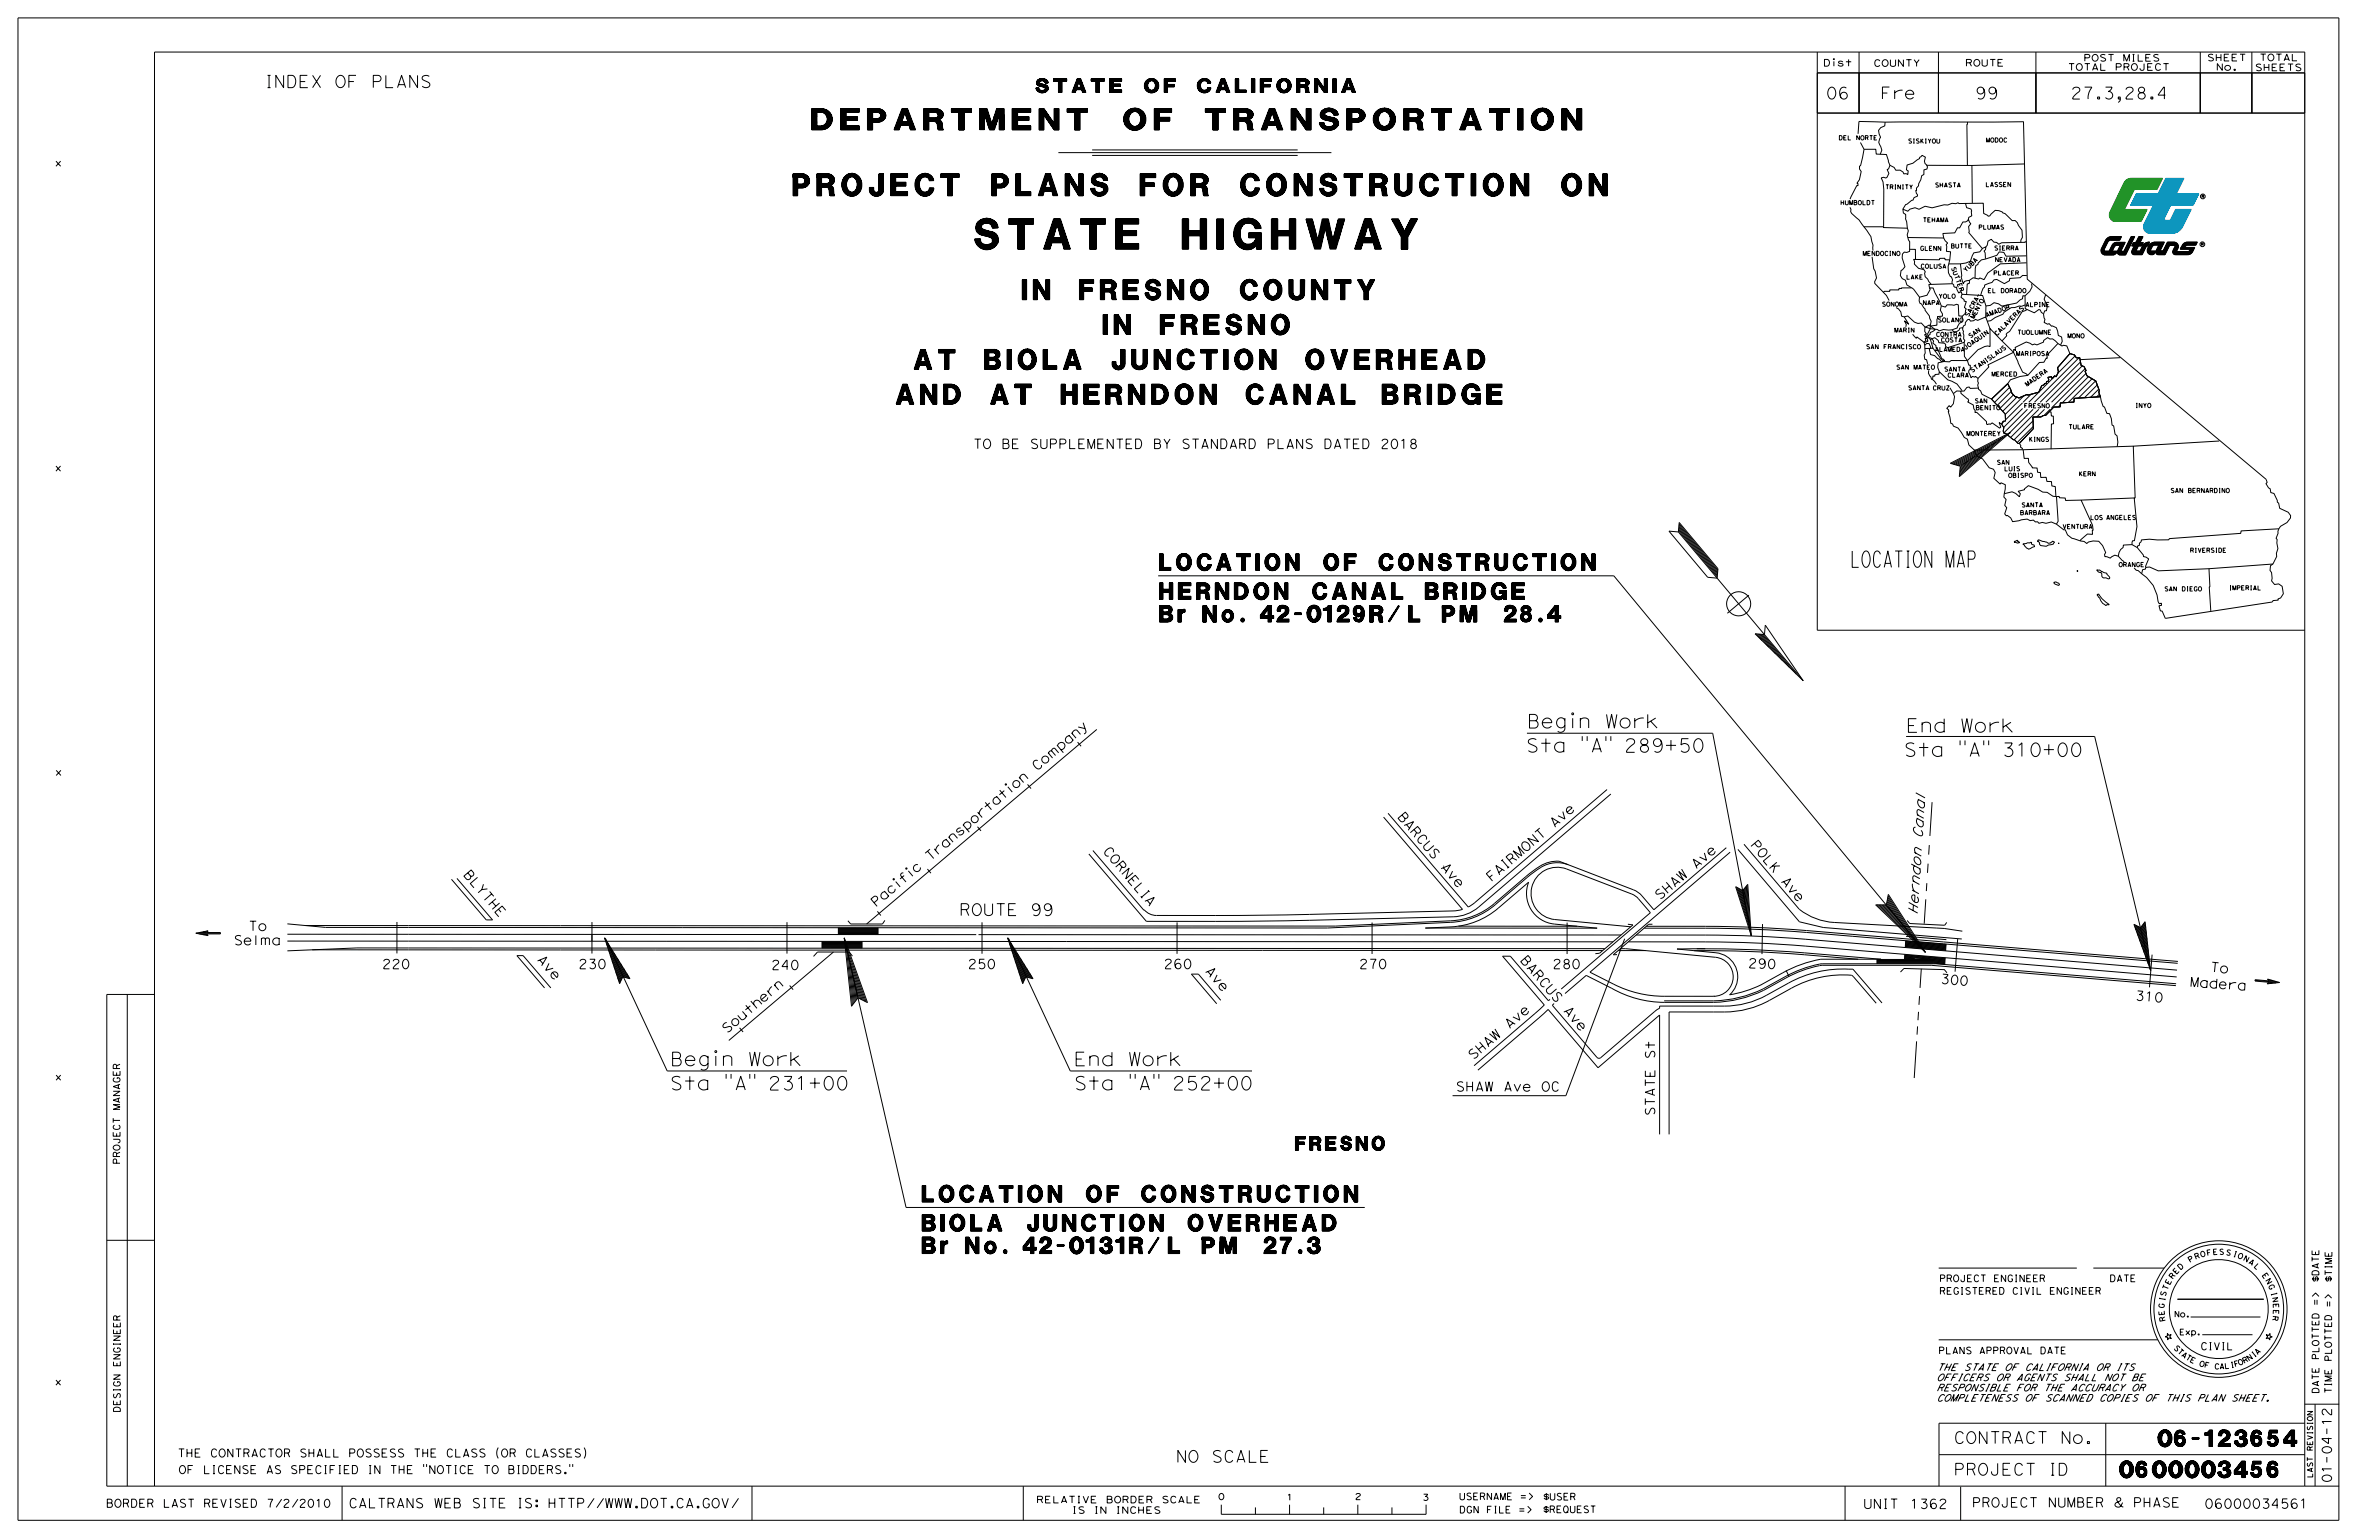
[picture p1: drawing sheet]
<svg xmlns="http://www.w3.org/2000/svg" width="432mm" height="279mm" viewBox="0 0 432 279" stroke-linecap="round" stroke-linejoin="round" font-family="sans-serif">
<defs><g id="words">
<text font-size="5.5" x="176.9" y="45.2">STATE HIGHWAY</text>
<text font-size="4" x="143.9" y="35.5">PROJECT PLANS FOR CONSTRUCTION ON</text>
<text font-size="3.8" x="147.3" y="23.6">DEPARTMENT OF TRANSPORTATION</text>
<g font-size="3.6">
<text x="185.5" y="54.4">IN FRESNO COUNTY</text>
<text x="200.2" y="60.7">IN FRESNO</text>
<text x="165.9" y="67">AT BIOLA JUNCTION OVERHEAD</text>
<text x="162.7" y="73.3">AND AT HERNDON CANAL BRIDGE</text>
</g>
<g font-size="3">
<text x="210.5" y="103.5">LOCATION OF CONSTRUCTION</text>
<text x="335.8" y="102.9">LOCATION MAP</text>
<text x="210.5" y="108.7">HERNDON CANAL BRIDGE</text>
<text x="210.5" y="112.8">Br No. 42-0129R/L PM 28.4</text>
<text x="167.4" y="218.1">LOCATION OF CONSTRUCTION</text>
<text x="167.4" y="223.3">BIOLA JUNCTION OVERHEAD</text>
<text x="167.4" y="227.4">Br No. 42-0131R/L PM 27.3</text>
<text x="391.7" y="262.4">06-123654</text>
<text x="384.7" y="268.1">0600003456</text>
</g>
<g font-size="2.5">
<text x="188" y="16.8">STATE OF CALIFORNIA</text>
<text x="276.9" y="136.5">Sta &quot;A&quot; 289+50</text>
<text x="277.2" y="132.1">Begin Work</text>
<text x="345.5" y="137.2">Sta &quot;A&quot; 310+00</text>
<text x="345.9" y="132.9">End Work</text>
<text x="121.5" y="197.8">Sta &quot;A&quot; 231+00</text>
<text x="121.6" y="193.4">Begin Work</text>
<text x="194.9" y="197.8">Sta &quot;A&quot; 252+00</text>
<text x="194.9" y="193.4">End Work</text>
<text x="235.1" y="208.7">FRESNO</text>
</g>
<g font-size="2.2">
<text x="48" y="15.9">INDEX OF PLANS</text>
<text x="331.4" y="18">06</text>
<text x="341.3" y="18">Fre</text>
<text x="358.4" y="18">99</text>
<text x="375.8" y="18">27.3,28.4</text>
<text x="174.1" y="166.1">ROUTE 99</text>
<text x="354.6" y="261.9">CONTRACT No.</text>
<text x="213.4" y="265.3">NO SCALE</text>
<text x="354.6" y="267.7">PROJECT ID</text>
</g>
<g font-size="1.9">
<text x="348.9" y="152.2" transform="rotate(-86 348.9 152.2)">C a n a l</text>
<text x="348" y="166" transform="rotate(-86 348 166)">H e r n d o n</text>
</g>
<text font-size="1.8" x="211.2" y="175.8">260</text>
<g font-size="1.7">
<text x="176.6" y="81.4">TO BE SUPPLEMENTED BY STANDARD PLANS DATED 2018</text>
<text x="188.2" y="140" transform="rotate(-40 188.2 140)">C o m p a n y</text>
<text x="180.6" y="146.3" transform="rotate(-40 180.6 146.3)">a t</text>
<text x="183.2" y="144.1" transform="rotate(-40 183.2 144.1)">i o n</text>
<text x="253.5" y="148.2" transform="rotate(49 253.5 148.2)">B A R C U S</text>
<text x="200.1" y="154.5" transform="rotate(50 200.1 154.5)">C O R N E L I A</text>
<text x="282.1" y="150.3" transform="rotate(-41 282.1 150.3)">A v e</text>
<text x="317.6" y="153.3" transform="rotate(50 317.6 153.3)">P O L K</text>
<text x="84" y="158.7" transform="rotate(49 84 158.7)">B L Y T H E</text>
<text x="168.8" y="156.3" transform="rotate(-40 168.8 156.3)">T r a n s p o r t</text>
<text x="261.4" y="157.4" transform="rotate(49 261.4 157.4)">A v e</text>
<text x="270.7" y="160" transform="rotate(-41 270.7 160)">F A I R MO N T</text>
<text x="307.8" y="157.8" transform="rotate(-41 307.8 157.8)">A v e</text>
<text x="323.1" y="159.9" transform="rotate(50 323.1 159.9)">A v e</text>
<text x="158.9" y="164.6" transform="rotate(-40 158.9 164.6)">P a c i f i c</text>
<text x="301.2" y="163.4" transform="rotate(-41 301.2 163.4)">S H A W</text>
<text x="42.4" y="171.4">Selma</text>
<text x="45" y="168.9">To</text>
<text x="69.3" y="175.8">220</text>
<text x="97.4" y="174.1" transform="rotate(49 97.4 174.1)">A v e</text>
<text x="104.9" y="175.8">230</text>
<text x="139.9" y="175.9">240</text>
<text x="175.6" y="175.8">250</text>
<text x="218.6" y="176.2" transform="rotate(50 218.6 176.2)">A v e</text>
<text x="246.6" y="175.8">270</text>
<text x="275.8" y="174.2" transform="rotate(49 275.8 174.2)">B A R C U S</text>
<text x="281.7" y="175.8">280</text>
<text x="317.2" y="175.6" transform="rotate(2 317.2 175.6)">2 9 0</text>
<text x="352.1" y="178.4" transform="rotate(5 352.1 178.4)">3 0 0</text>
<text x="397.4" y="179" transform="rotate(4 397.4 179)">Ma d e r a</text>
<text x="401" y="176.3" transform="rotate(6 401 176.3)">T o</text>
<text x="137.1" y="183.2" transform="rotate(-40 137.1 183.2)">h e r n</text>
<text x="283.6" y="183.4" transform="rotate(49 283.6 183.4)">A v e</text>
<text x="387.5" y="181.5" transform="rotate(5 387.5 181.5)">3 1 0</text>
<text x="131.9" y="187.6" transform="rotate(-40 131.9 187.6)">S o u t</text>
<text x="273.9" y="186.8" transform="rotate(-41 273.9 186.8)">A v e</text>
<text x="264.2" y="198">SHAW Ave OC</text>
<text x="267.4" y="192.4" transform="rotate(-41 267.4 192.4)">S H A W</text>
<text x="300.4" y="192.2" transform="rotate(-90 300.4 192.2)">St</text>
<text x="300.4" y="202.5" transform="rotate(-90 300.4 202.5)">STATE</text>
<text x="423.2" y="269.1" transform="rotate(-90 423.2 269.1)">01-04-12</text>
<text x="63.2" y="273.6">CALTRANS WEB SITE IS: HTTP//WWW.DOT.CA.GOV/</text>
<text x="338.2" y="273.7">UNIT</text>
<text x="346.6" y="273.7">1362</text>
<text x="357.9" y="273.4">PROJECT NUMBER &amp; PHASE</text>
<text x="400.1" y="273.7">06000034561</text>
</g>
<g font-size="1.5">
<text x="32.2" y="264.4">THE CONTRACTOR SHALL POSSESS THE CLASS (OR CLASSES)</text>
<text x="32.4" y="267.4">OF LICENSE AS SPECIFIED IN THE &quot;NOTICE TO BIDDERS.&quot;</text>
<text x="19.2" y="273.5">BORDER LAST REVISED 7/2/2010</text>
</g>
<g font-size="1.3">
<text x="10" y="30.2">x</text>
<text x="10" y="85.5">x</text>
<text x="10" y="140.7">x</text>
<text x="10" y="196">x</text>
<text x="399.4" y="244.9">CIVIL</text>
<text x="10" y="251.3">x</text>
</g>
<g font-size="1.2">
<text x="378.1" y="11.1">POST MILES</text>
<text x="400.6" y="11.1">SHEET</text>
<text x="410" y="11">TOTAL</text>
<text x="330.9" y="12">Dist</text>
<text x="340" y="12.1">COUNTY</text>
<text x="356.7" y="12">ROUTE</text>
<text x="375.3" y="12.8">TOTAL PROJECT</text>
<text x="402.2" y="12.8">No.</text>
<text x="409.3" y="12.8">SHEETS</text>
<text x="21.8" y="201.4" transform="rotate(-90 21.8 201.4)">MANAGER</text>
<text x="21.8" y="211.3" transform="rotate(-90 21.8 211.3)">PROJECT</text>
<text x="352" y="232.5">PROJECT ENGINEER</text>
<text x="382.9" y="232.5">DATE</text>
<text x="420.9" y="232.7" transform="rotate(-90 420.9 232.7)">$DATE</text>
<text x="423.3" y="232.7" transform="rotate(-90 423.3 232.7)">$TIME</text>
<text x="352" y="234.8">REGISTERED CIVIL ENGINEER</text>
<text x="420.9" y="236.9" transform="rotate(-90 420.9 236.9)">=&gt;</text>
<text x="423.2" y="237.2" transform="rotate(-90 423.2 237.2)">=&gt;</text>
<text x="351.8" y="245.6">PLANS APPROVAL DATE</text>
<text x="21.8" y="248" transform="rotate(-90 21.8 248)">ENGINEER</text>
<text x="351.5" y="250.5">OFFICERS OR AGENTS SHALL NOT BE</text>
<text x="351.5" y="248.7">THE STATE OF CALIFORNIA OR ITS</text>
<text x="420.9" y="246.7" transform="rotate(-90 420.9 246.7)">PLOTTED</text>
<text x="423.2" y="247" transform="rotate(-90 423.2 247)">PLOTTED</text>
<text x="21.8" y="256.3" transform="rotate(-90 21.8 256.3)">DESIGN</text>
<text x="351.5" y="254.2">COMPLETENESS OF SCANNED COPIES OF THIS PLAN SHEET.</text>
<text x="351.5" y="252.4">RESPONSIBLE FOR THE ACCURACY OR</text>
<text x="420.9" y="252.9" transform="rotate(-90 420.9 252.9)">DATE</text>
<text x="423.2" y="252.9" transform="rotate(-90 423.2 252.9)">TIME</text>
<text x="188.1" y="272.7">RELATIVE BORDER SCALE</text>
<text x="194.5" y="274.6">IS IN INCHES</text>
<text x="264.8" y="272.1">USERNAME =&gt;</text>
<text x="264.8" y="274.5">DGN FILE =&gt;</text>
<text x="279.9" y="274.5">$REQUEST</text>
<text x="280" y="272.2">$USER</text>
</g>
<g font-size="1.1">
<text x="394.6" y="239">No.</text>
<text x="395.5" y="242.2">Exp.</text>
<text x="221" y="272.1">0</text>
<text x="233.5" y="272.2">1</text>
<text x="245.9" y="272.1">2</text>
<text x="258.1" y="272.2">3</text>
</g>
<g font-size="1">
<text x="400.6" y="227.8" transform="rotate(-10 400.6 227.8)">F</text>
<text x="401.6" y="227.7" transform="rotate(-4 401.6 227.7)">E</text>
<text x="402.7" y="227.6" transform="rotate(1 402.7 227.6)">S</text>
<text x="403.9" y="227.6" transform="rotate(12 403.9 227.6)">S</text>
<text x="405.2" y="227.9" transform="rotate(17 405.2 227.9)">I</text>
<text x="393.8" y="233.2" transform="rotate(-63 393.8 233.2)">E</text>
<text x="394.3" y="232.1" transform="rotate(-53 394.3 232.1)">R</text>
<text x="395" y="231.3" transform="rotate(-47 395 231.3)">E</text>
<text x="395.7" y="230.5" transform="rotate(-42 395.7 230.5)">D</text>
<text x="397.5" y="229.1" transform="rotate(-31 397.5 229.1)">P</text>
<text x="398.5" y="228.5" transform="rotate(-20 398.5 228.5)">R</text>
<text x="399.5" y="228.1" transform="rotate(-15 399.5 228.1)">O</text>
<text x="406" y="228.2" transform="rotate(22 406 228.2)">O</text>
<text x="407.1" y="228.6" transform="rotate(28 407.1 228.6)">N</text>
<text x="408" y="229.1" transform="rotate(33 408 229.1)">A</text>
<text x="409" y="229.8" transform="rotate(44 409 229.8)">L</text>
<text x="410.5" y="231.4" transform="rotate(55 410.5 231.4)">E</text>
<text x="411.1" y="232.3" transform="rotate(60 411.1 232.3)">N</text>
<text x="411.7" y="233.2" transform="rotate(65 411.7 233.2)">G</text>
<text x="392.8" y="237.4" transform="rotate(-85 392.8 237.4)">G</text>
<text x="392.9" y="238.6" transform="rotate(-96 392.9 238.6)">E</text>
<text x="392.9" y="236.1" transform="rotate(-80 392.9 236.1)">I</text>
<text x="393" y="235.3" transform="rotate(-74 393 235.3)">S</text>
<text x="393.1" y="239.7" transform="rotate(-101 393.1 239.7)">R</text>
<text x="393.4" y="234.2" transform="rotate(-69 393.4 234.2)">T</text>
<text x="412.2" y="234.5" transform="rotate(76 412.2 234.5)">I</text>
<text x="412.4" y="235.4" transform="rotate(81 412.4 235.4)">N</text>
<text x="412.6" y="238.7" transform="rotate(98 412.6 238.7)">R</text>
<text x="412.6" y="236.5" transform="rotate(87 412.6 236.5)">E</text>
<text x="412.6" y="237.6" transform="rotate(92 412.6 237.6)">E</text>
<text x="394.5" y="244.6" transform="rotate(46 394.5 244.6)">S</text>
<text x="395.1" y="245.3" transform="rotate(41 395.1 245.3)">T</text>
<text x="395.8" y="245.9" transform="rotate(37 395.8 245.9)">A</text>
<text x="409.7" y="245.9" transform="rotate(-43 409.7 245.9)">A</text>
<text x="396.6" y="246.5" transform="rotate(32 396.6 246.5)">T</text>
<text x="397.4" y="247" transform="rotate(27 397.4 247)">E</text>
<text x="399.1" y="247.8" transform="rotate(18 399.1 247.8)">O</text>
<text x="400" y="248.1" transform="rotate(13 400 248.1)">F</text>
<text x="401.9" y="248.4" transform="rotate(4 401.9 248.4)">C</text>
<text x="402.8" y="248.4" transform="rotate(-1 402.8 248.4)">A</text>
<text x="403.8" y="248.3" transform="rotate(-6 403.8 248.3)">L</text>
<text x="404.9" y="248.2" transform="rotate(-10 404.9 248.2)">I</text>
<text x="405.6" y="248" transform="rotate(-15 405.6 248)">F</text>
<text x="406.4" y="247.8" transform="rotate(-24 406.4 247.8)">O</text>
<text x="407.3" y="247.4" transform="rotate(-29 407.3 247.4)">R</text>
<text x="408.2" y="247" transform="rotate(-34 408.2 247)">N</text>
<text x="409.1" y="246.3" transform="rotate(-38 409.1 246.3)">I</text>
<text x="419.8" y="263.3" transform="rotate(-90 419.8 263.3)">REVISION</text>
<text x="419.8" y="268.2" transform="rotate(-90 419.8 268.2)">LAST</text>
</g>
<g font-size=".8">
<text x="333.7" y="25.4">DEL NORTE</text>
<text x="346.3" y="26">SISKIYOU</text>
<text x="360.4" y="25.8">MODOC</text>
<text x="342.2" y="34.3">TRINITY</text>
<text x="351.2" y="34">SHASTA</text>
<text x="360.4" y="33.9">LASSEN</text>
<text x="334" y="37.2">HUMBOLDT</text>
<text x="349" y="40.3">TEHAMA</text>
<text x="359.1" y="41.6">PLUMAS</text>
<text x="338.1" y="46.4">MENDOCINO</text>
<text x="348.5" y="45.5">GLENN</text>
<text x="354.1" y="45">BUTTE</text>
<text x="361.9" y="45.4">SIERRA</text>
<text x="362.1" y="47.5">NEVADA</text>
<text x="346" y="50.7">LAKE</text>
<text x="348.6" y="48.7">COLUSA</text>
<text x="354.1" y="48.6" transform="rotate(70 354.1 48.6)">S U T T E R</text>
<text x="356.8" y="49.4" transform="rotate(-45 356.8 49.4)">Y U B A</text>
<text x="360.7" y="53.1">EL DORADO</text>
<text x="361.8" y="49.9">PLACER</text>
<text x="341.6" y="55.6">SONOMA</text>
<text x="349" y="55.3">NAPA</text>
<text x="351.7" y="58.4">SOLANO</text>
<text x="351.8" y="54.1">YOLO</text>
<text x="357.3" y="57.6" transform="rotate(-61 357.3 57.6)">S A C R A -</text>
<text x="358.3" y="57.9" transform="rotate(-61 358.3 57.9)">ME N T O</text>
<text x="360.5" y="57.6" transform="rotate(-20 360.5 57.6)">A MA D O R</text>
<text x="367.6" y="55.6">ALPINE</text>
<text x="338.7" y="63.3">SAN FRANCISCO</text>
<text x="343.8" y="60.3">MARIN</text>
<text x="351.1" y="63.8">ALAMEDA</text>
<text x="351.4" y="61.1">CONTRA</text>
<text x="352.3" y="62.1">COSTA</text>
<text x="356.7" y="63.5" transform="rotate(-35 356.7 63.5)">J O A Q U I N</text>
<text x="357.6" y="61.4" transform="rotate(-35 357.6 61.4)">S A N</text>
<text x="362.4" y="61" transform="rotate(-45 362.4 61)">C A L A V E R A S</text>
<text x="365.9" y="64.5">MARIPOSA</text>
<text x="366.1" y="60.7">TUOLUMNE</text>
<text x="375.2" y="61.3">MONO</text>
<text x="344.2" y="67">SAN MATEO</text>
<text x="346.3" y="70.8">SANTA CRUZ</text>
<text x="352.9" y="67.4">SANTA</text>
<text x="353.5" y="68.5">CLARA</text>
<text x="357.9" y="67.6" transform="rotate(-35 357.9 67.6)">S T A N I S L A U S</text>
<text x="361.5" y="68.3">MERCED</text>
<text x="367.9" y="70.2" transform="rotate(-35 367.9 70.2)">MA D E R A</text>
<text x="358.4" y="73.1">SAN</text>
<text x="358.6" y="74.4">BENITO</text>
<text x="367.4" y="74">FRESNO</text>
<text x="375.4" y="77.8">TULARE</text>
<text x="387.5" y="74">INYO</text>
<text x="356.9" y="79.1">MONTEREY</text>
<text x="368.2" y="80.1">KINGS</text>
<text x="362.4" y="84.3">SAN</text>
<text x="363.8" y="85.4">LUIS</text>
<text x="364.5" y="86.6">OBISPO</text>
<text x="377.3" y="86.4">KERN</text>
<text x="393.9" y="89.4">SAN BERNARDINO</text>
<text x="366.6" y="93.4">BARBARA</text>
<text x="366.9" y="92">SANTA</text>
<text x="374.3" y="95.9">VENTURA</text>
<text x="379.4" y="94.3">LOS ANGELES</text>
<text x="397.5" y="100.2">RIVERSIDE</text>
<text x="384.5" y="102.8">ORANGE</text>
<text x="392.8" y="107.2">SAN DIEGO</text>
<text x="404.6" y="107.1">IMPERIAL</text>
</g>
<g font-size=".5">
<text x="399.6" y="35.9">R</text>
<text x="399.5" y="44.6">R</text>
</g>
</g></defs>
<g fill="none" stroke="#000" stroke-width=".18">
<path d="M3.3 3.2h421.2v272.6h-421.2zM329.8 13.2h88.5M329.8 9.4v104.9h88.5M332.9 11.1v.9M337.4 9.4v11.1M351.8 9.4v11.1M369.5 9.4v11.1M399.4 9.4v11.1M408.7 9.4v11.1M192.1 27.7h49.6M198.2 27.2h37.3M198.2 28.2h37.3"/>
<path d="M329.8 20.5h88.5M335.8 37.6l.3 1.1a7.2 7.2 0 0 1 2.2 2.4l1.3 1.8 .4 1.6v1M337.2 24.3l.2-2.3 4.8 .2 25.1-.1 .7 28.6 43.3 36.3 .2 .5-.2 .2 .4 .8 .3 .2 .2 .7 .5 .1 .6 1.3v.3l.3 .2 .2 .9 1.5 .7 .5 .6-.1 .5-.6 .8-1.2 .7-.3 .4-.5 1.8 .2 .2v.6l.2 1-.3 .9v.6l-.7 1.3-.4 .3-.1 .9 .3 .4 .1 1-.1 .5 .5 .6 .8-.1 .6 .5 .2 1.3-.5 .8-.4 .2v.2l-.9 .1-.2 .2-19.4 3M337.7 25.9l.6 1.2-.6 2.9-.2 .2v.5l.3 .4-.3 1.5-.5 .7h.2v.4h-.2l-1.2 2.4M338.3 27.1h2.2v.9h1.9l.6 2-.2 .6-.3 .2 .3 .7-.3 .7-.2 .1-.4-.1-.4 .1 .3 .7 .1 1.4v6.7M342.2 22.2l-.1 .6-.7 .4-.4 .5 .3 1.2a1.2 1.2 0 0 0 .1 1.7l.2 .6-.3 .8M343 30l.8 .4 .3 .5h.8l.5 .3 .2 .3h.4l.3 .2v-.7l-.3-.2 .1-.9 1.1-.3 1.2-.8v-.3l.5-.3 .6 .3-.2 .7 .1 .5 .4 .6v.4l-.6 .1v.9l-.4 .2-.6 1.8-.4 .4 .1 .4-.2 .1 .3 1-.6 .3-.2 .4h-.2l-1.1 .8-.5 .8M349.7 30h8.2l.1 6.8M356.7 36.9h-1.1l-.2-.1-.4 .2-.7-.1-.8 .3h-.6l-2.2 .5-1.3-.3-1.1 .6-.7-.3-.9 .2-.4 .4-.9-.3 .1 .6 .4 .3v.8l.2 .5 .1 1.2M357.1 22.1l-.1 .5 .1 7.4M357.3 39.8v-.4l.6-.2v-.9l-.2-.4-.7-.2-.3-.8h3.3v1.8l.9 .5h.3l.9-1h.7l1.1 .6 1.3 1.2h.6l.4 .4 .8 1.4 .1 1.3-.3 .4v.5M367.4 29.7l-9.5 .3"/>
<path d="M338.3 41.1h3.6v.2l4.3 .1 .2 .5-.2 .7 .2 .9 .2 .4v1.7l-.5 .2-.5-.1-.3 .4v.7l.5 1.6-.5 .6-.2 .1-.2 .9 .4 .6 .5 .2 .3 .9 .8 .5M339.8 46.6l.3 2.2 .2 .4 .3 1.2-.3 .7v.3l2.1 2.2 .5 .9M341.8 53l.2-.1h1v-.3h1.6l.1-.3h.4v-.1h1.9l1.4 1.7-.1 .7 .2 .4 .3 .1 1.4 2.2 .3 1-.1 1.3-1-.3-.7-.7-.6 .1-.6-.2-1.2-1.2-.7 .2M344.1 55.8a1.63 1.63 0 0 1 1.1 1.6l.4 .1 .8 1.3-.7-.6 .3 .7-.1 .4M346.3 43.1l6.5 .1 .2 .5 .5 .4-.3 .3 .1 .3v.9l.7 .1-.1 1.4M346.6 45.2h1.1v1.9h-.4l.2 .3v.5l.7 .8 1 .2 .3 .4-.2 .3 .1 .6 .5 .4 .6 1M347.7 47.1h4.3l.1-.2h.9v.2h.9l-.3 1.3 .1 1.1 .3 .7h.2l.2 .6-.1 .7M348.4 53.9l1.4-.3 .5-1.1-.1-.3 .7 .1 1.5 3.2-.2 .8 .4 .7v.4h-.9l-.1 1.6-1.3 .2M350.2 52.2l-.1-.6 4.3-.1 .2 .2v.3l.3 .2 .2-.1 .4 1.1 .5-.3 .1 .5M352.4 55.5l.7 .2 .3-.4 1.2 .1 .5-.2 .3 .1 .1 2 .7 .1-.1 .9-.5 .3-.3 .9-1 .3M352.8 43.2l-.2-.8 2.2-.2 .5-.9h.4l.6-1h.5l.3-.2 .2-.3 .4 .8-.4 .5 .1 .9-.1 .2 2.5 2.9M355.8 47.9h-2.1"/>
<path d="M356.3 59.4l.1-.3 .3-.1v-.5l.4-.5 .3-.1 .2 .4 .6-.1 .4-.3 .4 .2 1.4-.6 .8 2.2M360.4 46.9l-.1-1-.2-.4 .3-.2 .1-.5-.6 .3-.6 .6-1 .2-.7 1.5-.8 .3-1 .2 .3 2.2-.2 .1 .4 1.3 .3-.4 .9-.2M360.5 55.5l-.6-1.9-3.8-.2-.2 .5 .6 .5v.2l.4 .1-.4 1.1 .4 .3-.2 .8-.5 .5M367.5 53.7h-.3l-.1 .5-.4 .2-.7 .6-2.7 .5-.6-.4-.8-.2-.7 .5-.7 .1-.1 2M367.6 55.3l-.7 .3-.4-.1-.8 .3h-.6l-1.3 .8-.3 .4-1.4 .6-.8 .6-.6 .1M367.8 46.4l-3.7 .1-.4-.7-.8-.1-.5 .6-2.8 .8-.5 .6-.1 .3-.4 .2-.1 .5v1.8M367.8 43.9l-.2 .1h-4.3l-.5 .3-.4-.3-.5-.1-.5-.5-.6 .4-.1 .7-.2 .3M367.8 47.7l-4.7 .2-2.3 1.6-.7 1.2-.7-.3-.3 .2-1-.2-.6 .5v.5l-.4 .1-.2 1.9M367.9 50h-.8l-.5 .4-1.8 .1-.1 .4-.9 .6-1.4-.8-.5 .1-.3 .4-1.4 .5-.7 1.9M368.7 51.4l.1 .7-.4 .8-.8 .8v2.3l.3 .1M370.9 56.9l-.4-.2-.2-.5h-.2l-.9 .6-1.3-.7-.9 .4-2.2 3.6-.7 .5 .1 .3-.8 1M371.3 53.5l-.3 .8 .6 1.2-.2 .9h-.3l-.2 .6 .3 .9-.2 .6 .7 .3 .2-.1 .5 .5 .1-.1 .7 .4 .4 1.4 .6 .2 .1 .8-.3 .7"/>
<path d="M381.3 45.4h.7M381.3 45.5h.7M381.3 45.4h.6M381.3 45.5h.8M381.3 45.3h.6M381.3 45.6h4.9M381.3 45.6h4.8M381.4 45.7h4.7M381.4 45.2h.5M381.4 45.7h2.8M381.4 45.2h.6M381.4 45.1h.6"/>
<path d="M381.4 45.1a.81 .81 0 0 0 .7 1.2l1.7-.1 .4-.4M381.4 45.8h2.8M381.4 45h.6M381.4 45.9h2.8M381.5 45h.6M381.5 45.9h2.6M381.5 44.9h.6M381.5 46h2.6M381.5 44.8h.6M381.6 44.8h.6M381.6 46h2.4M381.6 44.7h.6"/>
<path d="M381.6 46.1h2.4M381.6 44.6h.6M381.7 44.6h.6M381.7 46.1h2.2M381.7 44.5h.6M381.7 44.4h.6M381.8 44.4h.6M381.8 46.2h2M381.8 44.3h.6M381.8 44.2h.6M381.9 44.2h.5M381.9 44.2h.6"/>
<path d="M381.9 46.2h1.8M381.9 44.1h.6M382 44h.5M382 44h.6M382 43.9h.6M382.1 43.8h.6M382.1 43.7h.7M382.2 43.6h.8M382.2 43.6h2.6M382.2 43.5h2.6M382.3 43.4h2.5M382.3 43.4h2.6"/>
<path d="M382.4 43.3h2.5M382.5 43.2h2.4M382.5 43.2h2.5M382.6 43.9l.5-.3h1.6l.4-.7h-1.8a1.32 1.32 0 0 0-1.1 .7l-.8 1.5M382.6 43.9l-.7 1.5 .3 .2h.5l.2-.2M382.6 43.1h2.4M382.7 43.1h2.3M382.8 45.5h.7M382.8 43h2.2M382.9 45.4h.6M382.9 45.3h.6M383 43h2.1"/>
<path d="M383 45.2h.6M383 45.1h.6M383.1 45h.5M383.1 45h.6M383.1 44.9h.6M383.2 44.8h.5M383.2 44.8h.6M383.2 44.7h.6M383.3 44.6h.6M383.3 44.6h.7M383.3 44.5h.8M383.3 44.5l-.4 .9"/>
<path d="M383.3 44.5h2.2M383.4 44.4h2.1M383.4 44.3h2.2M383.5 44.3h2.1M383.5 45.4l.1 .2 1.5-.1M383.5 44.2h2.1M383.6 44.2h2M383.6 44.2h2.1M383.7 44.1h2M383.8 44.8l-.3 .6M383.8 44.1h1.9M383.9 44h1.8"/>
<path d="M384.2 44.5l-.4 .3M384.3 45.7h1.8M384.3 45.8h1.8M384.3 45.8h1.7M384.3 45.6l-.1 .2M384.3 45.9h1.7M384.4 45.5h.6M384.4 46h1.6M384.4 45.4h.6M384.4 46h1.5M384.4 45.3h.7M384.4 46.1h1.5"/>
<path d="M384.5 45.3h.6M384.5 46.1h1.4M384.5 45.2h.6M384.5 45.1h.7M384.5 46.2h1.4M384.6 45h.6M384.6 44.9h.7M384.6 46.2h1.2M384.7 44.8h.6M384.7 44.7h.7M384.8 44.6h.6M384.8 44.5h.7"/>
<path d="M384.8 44.5l-.5 1 .1 .5 .2 .2 1.2 .1 1.7-3.4h-.7l-1.4 2.7M385 45.4l.2 .2M385.5 45.5h.7M385.6 45.4h.6M385.6 45.3h.7M385.7 45.2h.6M385.7 45.1h.7M385.8 45h.6M385.8 44l-1.5-.1a1.01 1.01 0 0 0-1 .6M385.8 43.9l-.8 1.5M385.8 44.9h.7M385.9 44.8h.6"/>
<path d="M385.9 44.7h.7M386 44.6h.6M386 44.5h.7M386.1 44.4h.6M386.1 44.3h.7M386.1 44.2h.7M386.2 44.2h.6M386.2 44.2h.7M386.2 44.1h.7M386.3 44h.6M386.3 44h.7M386.3 43.9h.1"/>
<path d="M386.3 43.9h.7M386.4 43.8h.6M386.4 43.8h.7M386.4 43.7h.7M386.5 43.6h.6M386.5 43.6h.7M386.5 43.5h.7M386.6 43.4h.6M386.6 43.4h.7M386.6 43.3h.7M386.7 43.2h.6M386.7 43.1h.7"/>
<path d="M386.8 43h.6M386.9 45.7h2.2M386.9 45.6h2.2M386.9 45.8h2.1M386.9 45.5h2.3M386.9 44.6h1.9M386.9 45.9h2.1M386.9 45.5h.9M386.9 44.5h1.9M387 45.4h.8M387 44.5h1.8M387 46h1.9"/>
<path d="M387 44.4h1.8M387 45.3h.8M387 44.4h1.9M387 44.3h1.9M387.1 46.1h1.8M387.1 45.2h.7M387.1 44.3h1.8M387.1 45.2h.8M387.1 44.2h1.8M387.1 45.1h.8M387.1 44.2h1.9M387.1 44.1h1.9"/>
<path d="M387.2 45h.7M387.2 44.1h1.8M387.2 45h.8M387.2 44h1.8M387.2 46.2h1.6M387.2 44.9h.8M387.2 44h1.8l-.3 .6h-1.8zM387.3 44.8h.7M387.3 44.8h.8M387.3 44.7h.8M387.3 44.6l-.4 .9a.54 .54 0 0 0 .4 .7h1.5l.7-1.3M387.7 44h.1"/>
<path d="M387.7 44l.5-1.1h.8l-.6 1.1M387.7 43.9h.8M387.7 43.8h.8M387.8 43.8h.7M387.8 45.3l.1 .2M387.8 43.7h.8M387.8 43.6h.8M387.9 43.6h.7M387.9 43.6h.8M387.9 43.5h.8M388 43.4h.7M388 43.4h.8"/>
<path d="M388 43.3h.8M388.1 43.2h.7M388.1 43.2h.8M388.1 43.1h.8M388.1 44.6l-.3 .7M388.2 43h.7M388.2 43h.8M388.5 45.5h.7M388.5 45.4h.7M388.5 45.3h.8M388.6 45.2h.7M388.6 45.1h.8"/>
<path d="M388.7 45h.7M388.7 44.9h.8M388.8 44.8h.7M388.8 44.7h.8M388.8 44.7h.9M388.8 44.7l-.4 .8M388.9 44.6h1M388.9 44.5h1M389 44.5h.9M389 44.4h.9M389 44.4h1M389.1 44.3h.9"/>
<path d="M389.2 44.2h.8M389.2 44.2h.9M389.3 44.1h.8M389.4 44.1h.7M389.5 44h.6M389.6 44h.6M389.7 45.5h.7M389.7 45.4h.6M389.7 45.5h3.6M389.7 45.3h.7M389.7 45.6h3.6M389.7 45.2h.7"/>
<path d="M389.7 45.7h1.5M389.8 45.2h.6M389.8 45.7h1.4M389.8 45.1h.7M389.8 45.8h1.4M389.8 45.1a.78 .78 0 0 0 .3 1 .78 .78 0 0 0 1-.2M389.8 45h.7M389.8 43.9h.4M389.8 45.9h1.3M389.9 44.6l-.4 .3M389.9 44.9h.7M389.9 45.9h1.2"/>
<path d="M389.9 44.8h.7M389.9 46h1.2M390 44.7h.7M390 46h1M390 44.6l-.2 .5M390 44.6h.7M390 44.6h.8M390 46.1h1M390.1 44.5h.8M390.1 44.5h.9M390.1 46.1h.8M390.1 44.4h2.5"/>
<path d="M390.2 44.4h2.4M390.2 43.9a1.34 1.34 0 0 0-1.3 .8l.9-.1M390.2 43.9l-.3 .7M390.2 44.3h2.4M390.2 46.2h.6M390.3 44.3h2.4M390.3 44.2h2.4M390.4 45.4l.1 .1M390.4 44.2h2.3M390.4 44.1h2.3M390.5 44.1h2.3M390.6 44h2.2"/>
<path d="M390.6 44.8l-.3 .6M390.7 44h2.1M390.9 43.9h2l-.7 1.4h-.8M391.2 43.9a1.3 1.3 0 0 0-1.2 .7M391.3 45.7h1.9M391.3 45.8h1.9M391.3 45.9h1.8M391.3 45.5l-.2 .4M391.3 45.5h.9M391.3 46h1.8M391.4 45.4h.8M391.4 46h1.7"/>
<path d="M391.4 46.1h1.6M391.4 45.3h.8M391.5 45.2h.7M391.5 46.1h1.5M391.5 45.1h.8M391.5 46.2h1.5M391.6 45h.7M391.6 44.9h.8M391.7 44.8h.7M391.7 44.7h.8M391.7 44.6h.8M391.8 44.6h.7"/>
<path d="M391.8 44.5h.8M392.2 45.3l.1 .2M392.6 45.5h.7M392.6 45.4h.8M392.7 45.4h.7M392.7 45.3h.7M392.7 45.2h.8M392.8 45.2h.7M392.8 45.1h.7M392.8 45h.7M392.9 45h.7M392.9 44.9h.7"/>
<path d="M392.9 44.8h.7M393 44.8h.7M393 44.7h.7M393 44.6h.7M393.1 44.6h.7M393.1 44.5h2.3M393.1 44.4h2.2M393.2 44.4h2.1M393.2 44.3h2.1M393.2 44.2h2M393.3 44.2h1.9M393.3 44.1h1.8"/>
<path d="M393.3 44h1.7M393.4 44h1.5M393.4 43.9h1.4M393.4 43.9l-.8 1.6M393.8 44.5l-.8 1.7h-1.2a.5 .5 0 0 1-.5-.7l.5-1h-.9l-.3 .3M394.3 45.7h3.7M394.3 45.6h3.7M394.3 45.7h3.6M394.3 45.8h3.6M394.4 45.6h.7M394.4 45.8h3.5M394.4 45.5h.7"/>
<path d="M394.4 45.9h3.4M394.4 45.5a.53 .53 0 0 0 .5 .7h2.1a1.07 1.07 0 0 0 1-.6M394.4 45.4h.7M394.4 46h3.3M394.4 45.4h.8M394.5 45.3h.7M394.5 46h3.2M394.5 45.2h.7M394.5 46.1h3.1M394.5 45.2h.8M394.6 45.1h.7M394.6 46.1h2.9"/>
<path d="M394.6 43.9a.8 .8 0 0 1 .7 1.2M394.6 45h.7M394.6 45h.8M394.6 44.5l.2 .2M394.7 44.9h.7M394.7 46.2h2.7M394.7 44.8h.7M394.7 44.6h.7M394.8 44.7h.6M394.8 44.7l-.4 .8M394.8 44.6h.6M395.1 45.5l.1 .1"/>
<path d="M395.3 45.1l-.2 .4M395.7 45.2h2.5M395.8 45.1h2.4M395.8 45.1h2.5M395.8 45h2.5M395.8 45h.1M395.9 44.9h2.4M395.9 44.9h2.5l-.4 .7M395.9 44.8h.7M396 44.7h.6M396 44.7h.7M396 44.6h.7"/>
<path d="M396 44.6h.8M396.1 44.5h.7M396.1 44.4h2.5M396.2 44.3h2.4M396.2 44.3h2.5M396.3 44.2h2.4M396.4 44.1h2.3M396.5 44.1h2.3M396.5 44h2.3M396.7 44h2.1M396.8 43.9h2l-.2 .6h-2.5l-.4 .7h2.5M397 43.9a1.07 1.07 0 0 0-.9 .6"/>
<path d="M397.1 44.5h-.3l-.2 .4M397.3 45.6h.7M397.3 45.5h.8M397.4 45.5l-.2 .1M397.4 45.5h.7M397.4 45.4h.7M397.5 45.3h.6M397.5 45.3h.7M397.5 45.2l-.1 .3M347.2 60.6l.6 .7 .1-.2 1.3 1 .4-.3-.2-.4h.3l-.4-.7 .4-.1-.4-.5 .1-.7 .8-.4 1.1 .8-1 .5v.4l-.4 .2 .2 .4 .5 .1 .4 .5-.2 .4 .6 .4v.3l.4 .5 .6 1.6 .5 .3-.5 .2-.4-.4-.3-.1-.6-.6-.7-.2-.2-.9 .3-.3-.4-.8h-.4l-.4 .4 .1 1.4-.1 .3 .1 .8 .3 .1 .2 .7M349.2 62.1v.1M349.2 62.2l.7-.3-.2-.9 .7 .6 .5 1.6h-1.5"/>
<path d="M349.2 62.2l.1 .5M349.7 61l.7-1.4 1.2 .2 .4 .2 .7-.2h1.6l.3 .4h.5l.5-.3 .1-.4 .6-.1-.1 .5 .2 .2-.1 .3 .2 .4-.1 .7 .2 .2-.1 .4M350.1 67.2l-.1 .5 .6 1.1 .5 .4 .4 .5M350.4 61.6l.8-.3 .6 .5 .1 .4 1.1 .1 .2 .2-.1 .3 .4 .3 3-1v2.6l.6 .7 1.9-2a2.64 2.64 0 0 1 2.2-.5v-3.3l4.3 4.3v-.5l.3 .2v-.6l2-1 1.1 .6 .4-.2 .4 .2 1.2-.5v-.3l.8-.6 .4 .3h.5l.9 .8M350.8 68.9v-.7h.4v-.3h.7l.1-.5 1.5 1.5 1.7 .8 .9 1.2M350.9 63.2l1.3 1.8 .6 .6-1 .2-.1 .9 .3 .7M352.8 65.6l1 .1 .3-.3h3l.2 .8 .3 .1v.7l-.2 .2-.1 .3 .5 1 .2-.2 .4 .1 .2-.1 .4 .4v.5l.1 .3-.1 .4 .1 .5M353.9 70.4a2.37 2.37 0 0 1 .2 3.5l-.3-.3-.5 .5 .3 .2 .1 .3-.1 .1 .5 2.1 .3 .1 .2 .4 .8 .4 1.1 1.7 .6 .3 .3 1 .9 .9 .2 .7 .4 .5 .9 .5 1.2 1.6 .8 .2 .3 .6-.2 1.1 1.1 1 .2-.2 .8 .3-.3 2.3 .4 .4-.2 1.1 .3 .4-.3 1.1 .2 .4 .2-.1 .7 .5 .3 .6 2.6-.4 .6 .3 .6-.1 .3 .3h.4l.3 .2 .6-.1 .7 .1 .9-.2 1 .4 1.3 1h.3l.4 .9 .8 .7 2.2 .5 .5 .4 .3-.3 .8-.2 1 .1 .7 .8 .6 1.2-.2 .4v.4l1 .3 .8-.6 .7 .2 1.1 1M354.6 71.4l.6-.5 .7 .1v.4l1.3 1 .1 .3-.2 .2 1.1 .6 .1 .7 .2 .3v.3h.3l1.8 1.7v.4l.7 .1 .3-.3 1.3 1 .3-.2-.3-.8 .4 .2 .4 .7-.1 .6 .1 .4h.3l1.4 1.2h.2l.7 .7 .2-.1 .3 .4-.1 .3 .4 .3-.1 .2M355.9 71h.6l.5-.7 .4-.1 .2 .3 1.5-.1 .6 1.1 1.8 .9 2.5 2.7v1.3h-.4l-.3 .6M361.5 72.4l2.9-2.8 .8 1.8 .6 .6 .6 .2 1.5-.6 .2 .1 1.9-.5 .6-1.2 .4-.2 .1-.2h.3l.1-.4h.3l.1-.4-.2-.3 .7-.2 .1 .4 .4-.5 .3 .2 .4-.9-.1-.8 2.2-2.5 .8 .2 .4 .5h.6l.2 1.4 .6 .2 .3 .7-.2 .2 .4 .8 1.6 .9 .6 1.8-.1 .3 .3 .8-4.7 .3-.1 .6-2.4 .2-.1 .7-1.1 .1-1.5 1.4-.4 .1-.5 .2-1.4 .1 .1 2.1-2.6 2.6-.2 .1-.7-.7h-.2l-1.4-1.2h-.3l-.1-.4 .1-.6-.4-.7 .3-.5h.4v-1.3zM363.8 76.4l-.5 .4"/>
<path d="M364.7 70.3l-2.7 2.7M364.9 78.5l-9.3 8 .2-1.9M364.9 78.5l-10.9 5.6 1.8 .5M364.9 78.5l-9.1 6.1M365.1 71l-2.6 2.5M365.4 71.6l-2.4 2.5M366.1 72l-2.6 2.6M367.1 74.1l-3.4 3.4M367.1 73.1l-3.1 3.1M367.3 71.8l-3.3 3.4M368 74.3l-4.3 4.2M368.1 68.1l-1-.6-1.6-3.6-4.7 2.3 .2 .4-2 2.1"/>
<path d="M368.7 71.5l-1.5 1.5M369 76.4l-3.4 3.4M369 74.3l-4.6 4.6M369.1 77.4l-3 2.9M370 74.3l-5.1 5.1M371.1 74.3l-1.4 1.4M372 74.7l.3 .1v.7h.4v1.4h-.4v4.6M372.1 74.3l-1.1 1.1M373 68.2l-4.8 4.8M373.9 73.5l-.3 .3M375.7 64.2l-.6-1.4-.6-.2-.2 .2-.8-.5-2 2.1 .1 .6h-.2l-.4 .7-.8 .1-2.1 2.3-1.5 .2-1.7 .6-.5 .7M376.6 64.6l-3.1 3.1"/>
<path d="M377.3 64.9l-8 8.1M377.6 65.7l-7.3 7.3M377.9 66.4l-6.6 6.6M378.5 66.9l-6.1 6.1M378.6 67.8l-6.2 6.2M379.1 68.3l-4.8 4.8M379.7 68.7l-4.3 4.3M380.4 69.1l-3.2 3.1M380.7 69.8l-2.4 2.4M380.9 70.6l-1.5 1.5M381.1 71.5l-.6 .5M381.2 72l.5 1.7 .3 .2 .4 1.1 .5 .1 .3 .8 .1 1.2 .3 .2 .3 1.5 .4 .3 .1 1.1-.1 .8"/>
<path d="M384.8 64.9l-7.2 .3M302.9 96.4l1.7 .1 .2-1.7 7 8.4-.1 1.7-1.7-.2zM304.6 96.5l22.7 27M304.7 96.3l7 8.3M304.7 96l7 8.4M304.7 95.8l7 8.4M304.7 95.5l7.1 8.4M304.7 95.3l7.1 8.4M304.8 95l7 8.4M354.2 84.1l9.4-4.8-8 6.9M354.5 84.2l7.8-4-6.6 5.7M354.8 84.3l6.3-3.3-5.4 4.7"/>
<path d="M355 84.4l4.8-2.5-4.1 3.5M355.3 84.4l3.2-1.6-2.7 2.4M355.5 84.5l1.8-.9-1.5 1.3M358.3 81.7l8.9-.1 .2 1.6h.8v.7l.7 1h.8l.1 .8h.5l.1 .9h1l.1 .7 .8 .1 .1 .8 .6 .1 .2 1.7M363.8 89.6l1.4-.4 .6 .3 .7 .6 .2-.5-.4-.5 1.2-.2-.1-.2 .8-.6 1.7 .7 .9 .5h.8l1 .7 .7 .1M365.7 98.2l.5-.2v.2l.4 .3h-.4l-.5-.1zM367.2 98.7l1.5-.3v.2l.1 .2 .4 .1 .1 .3-1.1 .4-.4-.2zM369.9 98l.2-.1 1.4 .4 .3 .3 .5-.1 .3-.3 .3 .2-.2 .3-.9 .2-.4 .2-1-.1-.2-.3v-.2l-.4-.2zM373.6 98.6h.1zM377.7 90.7l-2.8 .1-.1-.4-1-.1-.1-.2h-.4l.3 4.5-.3 .5M387.2 80.9l-20 .7M387.4 90.3l-9.7 .4 2.1 4.6 .1 .9h-.1v.7h-.9l-1.3 1v.3"/>
<path d="M402.8 80l-15.6 .9 .3 9.4h-.1l.5 5.2-.5 2.6h-.3l-.1 .7M413.6 95.9l-6.8 .4-.1 .5-12.9 .9-.2 .2-3.5-.1-1.4 .2-.1 .3-.3 .3v.3l-.3 .1-.1 .4M210.2 104.5h82.7l56.6 68.3M317.4 108l-3.9 3.3M318.5 115l1.8 .1 .1-1.7 6.9 10.1zM318.8 115l1 1.2M319 115l2 2.4M319.3 115l3 3.6M319.5 115.1l4 4.7M319.8 115.1l5 6M320 115.1l6 7.2M372.8 105.6h.4l.4 .2 .2 .3-.2 .1-.6-.2z"/>
<path d="M377 103.6l.1-.1v.2zM380.6 103.4h.5l.3 .3 .5 .2a1.23 1.23 0 0 1 1 .9l-.2 .2-.4-.2-.5 .1a.6 .6 0 0 1-.3-.8l-.2-.2a.69 .69 0 0 1-.7-.5zM380.7 107.8h.2a4.7 4.7 0 0 0 1.9 1.8v.1h-.4l-.2 .1a2.06 2.06 0 0 1-1.1-1.3l-.4-.5zM384.5 100.9l.1-.6 .3-.6 .4-.4 .1-.4a2.98 2.98 0 0 1 3.7 2.1l.4 .1 .5 .3-.6 1.3 .1 .2M387.4 103l.3 .5h.4l.6 .6a6.3 6.3 0 0 1 3 5l.2 .4 .4-.1v.4l-.4 .1 .2 .9 .3 .1 .6 1.3M400.9 103.2l-9.2 .4-1.5-.7h-.7l-.1 .3-.5 .2-.2 .7M412.5 102.3l-11.6 .9 .4 7.6M199.1 132.3l-41.8 35.3M277.1 133h33.8l7 36.8M285.5 130.3v1.8M287.2 133.6v.8M288.1 133.6v.8"/>
<path d="M291.5 133.6v.8M292.4 133.6v.8M346 133.6h34.2l10.2 42.6M355.8 134.3v.9M356.7 134.3v.9M360.1 134.3v.9M361 134.3v.9M81.9 159.5l6.4 7.4M82.9 159.4l6.5 7.5M168.3 157.7l.7 .7M198.4 154.3l9.2 10.8M251.1 148.2l14.4 16.8-1.8 .3-28.6 .7-25.2 .1a2.9 2.9 0 0 1-2.2-1"/>
<path d="M277 159l-5.8 4.9a13.1 13.1 0 0 1-7.9 3.2l-20.9 .9-187-.1M277.2 159.2l-5.8 4.9a13.4 13.4 0 0 1-8.1 3.2l-22.4 1.1-181.8-.1-6.9-.7M284.6 156.9a5.6 5.6 0 0 0-4.9 .5M291.7 143.2l-24 20.5-1.2 .9-14.6-17M292.4 144.1l-24 20.5a7.4 7.4 0 0 1-4.6 1.7l-32.6 .8-23.1 .1-10.5-12.3M313.3 153.8l-13.1 11.3-2.4-2.9-1-.6-13.8-5.3-1.8 .1-1.7 .7M314 154.6l-25.4 21.8 4.3 2.2a20.2 20.2 0 0 0 9.2 2.2h8.9a3.5 3.5 0 0 0 3.6-3.4 3.5 3.5 0 0 0-3.2-3.7l-17.3-1.6M315.4 154.1l11.2 13.1 4.3 1.1 25.2 2.1M316.5 153.2l10 11.7M350 156.7l-.2 1.7M350.2 153.3l-.1 1.7M350.7 145.5l-.4 6.2"/>
<path d="M35.5 169.3l2.3 .4-.3-.3M35.5 169.3h4.5M36.2 169.2h3.8v.2h-3.8M36.8 169.6h.8M36.8 169.1h.8M37.5 169.7h.2M37.5 168.9h.2M37.5 169.2l.3-.3-2.3 .4M52.2 170.7l240.6 .2M52.2 169.5l125 .1M56.7 172.3l234.2 .2M72 167.3v5.7"/>
<path d="M98.8 179.2l-5-5.8h1.2l5 5.8M107.4 167.3v5.7M109.7 170.1l4.6 7.5-1.3-.4M109.7 170.1l2.8 8.4M109.7 170.1l3.3 7.1M109.9 170.2l11.2 24.1h32.6M110.1 171.2l2.9 6.2M110.3 171.1l2.9 6.2M110.4 172.2l2.5 5.3M110.8 173.3l2 4.4M110.9 172l2.5 5.3M111.1 174.3l1.7 3.5"/>
<path d="M111.4 175.3l1.3 2.7M111.5 172.9l2 4.5M111.8 176.4l.8 1.7M112 173.9l1.7 3.5M112.1 177.4l.4 .9M112.5 178.5h.1M112.6 174.8l1.3 2.6M113 177.2l-.5 1.3M113.2 175.7l.8 1.8M113.8 176.6l.4 .9M142.8 167.3v5.7M143.3 178.8l.7 .7"/>
<path d="M149.2 170.9h7.3M149.2 172h7.3M149.2 170.8v1.2M149.2 171h7.3M149.2 171.1h7.3M149.2 171.2h7.3M149.2 171.3h7.3M149.2 171.4h7.3M149.2 171.5h7.3M149.2 171.6h7.3M149.2 171.7h7.3M149.2 171.8h7.3"/>
<path d="M149.2 171.9h7.3M151.3 172.7l-19 16.1M152.2 168.4h7.2M152.2 169.5h7.2M152.2 169.1h7.2M152.2 168.3v1.3M152.2 169.4h7.2M152.2 169.3h7.2M152.2 169.2h7.2M152.2 169h7.2M152.2 168.9h7.2M152.2 168.8h7.2"/>
<path d="M152.2 168.7h7.2M152.2 168.6h7.2M152.2 168.5h7.2M153.2 170.2l11.3 48.9h83.2M153.2 170.2l4.3 11.7-1.8-.9-1.1 1.6zM154.7 173.5l-.6-.8h-5.7l-.7 .8M156.5 170.8v1.2M159.2 165.3l.7 .8M159.4 168.3v1.3M160.6 167l-.4 .6h-5.8l-.5-.6M177.6 169.6h116.6M178.2 167.3v5.7"/>
<path d="M182.9 170.1l4.6 7.5-1.3-.4M182.9 170.1l2.7 8.4M182.9 170.1l3.3 7.1M183 170.2l11.3 24.1h32.9M183.2 171.2l2.9 6.2M183.5 171.1l2.9 6.2M183.6 172.2l2.5 5.3M183.9 173.3l2.1 4.4M184 172l2.5 5.3M184.3 174.3l1.6 3.5M184.6 175.3l1.2 2.7M184.6 172.9l2.1 4.5"/>
<path d="M184.9 176.4l.9 1.7M185.2 173.9l1.7 3.5M185.3 177.4l.4 .9M185.6 178.5h.1M185.8 174.8l1.2 2.6M186.2 177.2l-.6 1.3M186.4 175.7l.8 1.8M186.9 176.6l.4 .9M213.6 167.4v5.7M249 167.4v5.7M258.7 168.4a29.5 29.5 0 0 0 7.5-.6l2.6-1 1.6-.9 1.5-1.1 5.6-4.7a5.6 5.6 0 0 0 4.6 7.5l7.8 .8zM264.7 168h21.6"/>
<path d="M282.2 166.8l13.8 1.3M282.2 166.8a4.8 4.8 0 0 1-4.2-5.8 4.8 4.8 0 0 1 6.3-3.3l12.2 4.7 .9 .7 2.2 2.5-16.2 13.8M284.4 167.4v5.7M291.3 172.1l-226.5-.1-12.6 .5M293.8 172.5h4.9M294.9 170.3l-10.7 28.5h-20.6M295.5 167.7l.9 .1-6.1 5.1-.7 .1M295.5 170.9h18.2l9.8 .4 71.6 5.9M297 169.6l16.7 .1 9.9 .4 71.5 5.9M298.4 168.4l15.4 .1 9.8 .4 71.7 5.9M298.8 168.1h15l9.9 .4 71.6 5.9M299.9 167.7h-.7l-6.4 5.5h.7"/>
<path d="M307.5 172.5h7.2l5.7 .2 16.9 1.3M308 172.1h1.5M311.5 172.9l-7.1-.7 7.7-.1 7.7 .3 6.2 .4 15.4 1.2h-10.9a22.4 22.4 0 0 0-6.9 2.5l-4 2.2a20.8 20.8 0 0 1-5.7 1.8M311.5 172.9a4.4 4.4 0 0 1 3.7 3 4.4 4.4 0 0 1-1.3 4.6M315 160.9l1.3 .7 .9-1.1 .7 9.3zM316.4 161.4l.2 1.5-.5-1.4M316.6 161.2l.2 2.8-.9-2.6M316.7 161.1l.3 4.1-1.3-3.9M316.8 160.9l.4 5.4-1.6-5.1M317 160.8l.4 6.7-2-6.4M317.1 160.6l.5 8-2.4-7.6M319.8 170.4h.1"/>
<path d="M319.9 167.7l-.1 5.4M320 179.4a21.7 21.7 0 0 1-9 2.2h-8.9M320.1 179.7a21.9 21.9 0 0 1-9 2.2h-9a19.4 19.4 0 0 1-9.5-2.6l-4.7-2.3-3.8 3.3M324.2 176.1l.5 1.1M324.6 178.4l-3.9 2.2a15.8 15.8 0 0 1-7.7 1.9h-11.8v.4l-.8 .6-10.1 8.5-.5-.2-8-9.4M324.6 178.4a21 21 0 0 1 11.7-2.6l5.3 6.2M326.6 165a11.3 11.3 0 0 0 6.3 2.4l20 1 3.3 .5M330.2 174.9a21.6 21.6 0 0 0-6.2 2.3l-4 2.2M330.8 174.9h20.6l43.6 3.6M330.8 175.1h19.7l44.4 3.7M330.8 175.1l-.5 .1a25.6 25.6 0 0 0-6.2 2.2l-3.9 2.3M330.8 174.9h-.6"/>
<path d="M340.7 174.1h10.3l2 .1M340.7 174.2h10.3l2 .1M340.7 174.3h10.3l2 .1M340.7 174.4h10.3l2 .1M340.7 174.5h10.3l2 .1M340.7 174.6h10.3l2 .1M340.7 174.7h10.3l2 .1M340.7 174.8h10.3l2 .1M340.7 174v.9M342.4 164.2l.3-1.9 6.8 10.5M342.4 164.2l7.1 8.6M342.4 164.2h-2l9.1 8.6"/>
<path d="M342.4 163.9l1.1 1.7-1.4-1.4M342.5 163.6l2 3.2-2.7-2.6M342.5 163.3l3 4.7-4-3.8M342.6 163.1l3.9 6.1-5.2-5M342.6 162.8l4.9 7.6-6.5-6.2M342.7 162.5l5.8 9.1-7.8-7.4M344.9 176.4l.7-.7 7.3 .2 .5 .6M345.7 173.7l1.8 .2h-1.8M345.7 173.6l4.2 .4h-4.2M345.7 173.5l7.3 .6M345.7 173.4l7.3 .6M345.7 173.3l7.3 .6"/>
<path d="M345.7 173.2l7.4 .7M345.7 173.1v1M345.8 171.8l7.3 .6M345.8 171.7l7.4 .6M345.8 171.6l7.4 .6M345.8 171.5l7.4 .6M345.9 171.4l7.3 .6M345.9 171.3l7.3 .6M345.9 171.2l7.3 .6M345.9 171.1l7.3 .6M345.9 171l7.3 .6M345.9 170.7l-.1 1.2"/>
<path d="M345.9 170.9l7.3 .6M345.9 170.8l7.3 .6M345.9 170.7l7.3 .6M345.9 169.9l7.4 .6M346.2 167l.4 .6 6.4 .3 .3-.5M348.7 175.8l-.2 3.4M349.5 163.2l-.2 4.4M349.7 160.2l-.1 1.5M353.1 173.8l-.1 1.2M353.2 171.3l-.1 1.2M355.3 170.4l-.4 5.9M387.3 167.7h.1"/>
<path d="M387.3 167.7l3 8.2M387.3 167.7l1.2 .6M387.5 167.8l.2 .9M387.6 167.8l.5 1.9M387.8 167.9l.6 2.9M387.9 168l.9 3.8M388.1 168.1l1.1 4.7M388.2 168.2l1.4 5.7M388.4 168.2l1.5 6.7M388.5 168.3l.8-1.1 1 8.7M388.5 168.3l1.8 7.6M388.6 168.2l1.6 6.6"/>
<path d="M388.7 168l1.4 5.7M388.8 167.9l1.1 4.7M388.9 167.8l.9 3.8M389 167.6l.7 2.9M389.1 167.5l.5 1.9M389.2 167.4l.3 .9M390.6 173.2l-.5 5.9M409.3 177.9l4.5 .4M411.5 178.4l.3 .1M411.6 177.7h.3M411.7 178.3l.7 .1M411.7 177.8l.8 .1"/>
<path d="M411.8 178.2l-.3 .3 2.3-.2M411.8 178l-.2-.4 2.2 .7M413.1 178.1l-3.8-.4v.3l3.8 .3M23.1 180.4v89.2M28.1 180.4h-8.7v89.2h405.2M129.9 191.6v1.8M131.8 194.8v.9M132.7 194.8v.9M136.1 194.8v.9M137 194.8v.9M156 181.2l-.7-1.9 .2 2M156.2 181.3l-1.2-3.5 .4 3.7"/>
<path d="M156.5 181.4l-1.9-5.2 .6 5.5M156.7 181.5l-2.4-6.8 .7 7.2M157 181.7l-3.1-8.5 1 8.9M157.2 181.8l-3.6-10.1 1.1 10.7M205.1 194.8v.9M206 194.8v.9M209.4 194.8v.9M210.3 194.8v.9M221.6 181.5l-4.1-4.8h-1.3l4.6 5.4M268.2 194.2l12.8-11.1 9.1 10.6 11.1-9.5v21.6M281.1 181.6l-7-8.1h-1.4l7.6 8.8-12.7 11M311.2 180.8h-.2"/>
<path d="M340.5 182l-4.3-5a18.4 18.4 0 0 0-11 2.3 34.3 34.3 0 0 1-6.6 3.4l-2.8 .7-1.9 .2h-11v22.2M347.9 188.9l-.5 6.7M348 186.2v1.5M348.2 183.6l-.1 1.5M348.4 180.7l-.1 1.6M19.4 225h8.7M351.9 230.1h25.1M379.9 230.1h12.9M395.2 235.7h15.7M397.6 238.9h12.7M419.7 235.2l.6-.6 .6 .6M422 235.5l.6-.6 .6 .6"/>
<path d="M351.9 243.1h39.8M382.2 258.2v11.4M393.4 241.9l.3 .4 .4-.2-.3 .4 .3 .4-.4-.2-.3 .4v-.4l-.4-.2 .4-.1zM399.7 242.2h9.1M411.3 242.1l.5 .2 .2-.4v.5l.4 .1-.4 .2v.4l-.3-.4-.4 .2 .3-.4zM418.3 258.2h-66.4v11.4M418.3 254.8h6.3M420.2 254.8v14.8M28 269.6v-260.2h390.3v260.2M62.1 269.6v6.2M76.9 265.6v.5M77.4 265.6v.5"/>
<path d="M90.4 262.6a1.86 1.86 0 0 0 0 2M103.4 265.6v.5M103.9 265.6v.5M106 262.6a1.86 1.86 0 0 1 0 2M136.5 269.6v6.2M185.7 269.6v6.2M221.7 273v1.7h37.1v-1.7M227.9 273.5v1.2M234.1 273v1.7M240.3 273.5v1.2M246.5 273v1.7M252.6 273.5v1.2"/>
<path d="M334.9 269.6v6.2M351.9 263.9h66.4M355.9 269.8v6"/>
<circle cx="332.9" cy="10.7" r=".09"/>
<circle cx="399.8" cy="35.6" r=".43"/>
<circle cx="399.7" cy="44.3" r=".43"/>
<circle cx="315.6" cy="109.5" r="2.19"/>
<circle cx="285.4" cy="129.5" r=".17"/>
<circle cx="129.9" cy="190.8" r=".17"/>
<circle cx="402.7" cy="237.5" r="9"/>
<circle cx="402.7" cy="237.5" r="12.4"/>
<circle cx="402.7" cy="237.5" r="11.8"/>
</g>
<g fill="none" stroke="#168d16" stroke-width=".18">
<path d="M382.8 39h6.4M382.8 38.9h6.5M382.8 39.1h6.4M382.9 39.2h6.2M382.9 38.8h6.4M382.9 38.7h6.5M382.9 39.3h6.2M382.9 39.4h6.1M382.9 38.6h6.5M382.9 38.5h6.6M382.9 39.5h6.1M383 38.5h.1"/>
<path d="M383 38.4h6.5M383 39.6h5.9M383 38.3h6.6M383.1 39.7h5.8M383.1 38.2h6.5M383.1 39.8h5.7M383.1 38.1h6.6M383.2 39.9h5.6M383.2 37.9h2.4M383.3 37.8h2.4M383.3 37.7h2.4M383.3 40h5.4"/>
<path d="M383.4 37.6h2.4M383.4 37.5h2.4M383.5 37.4h2.4M383.5 37.3h2.4M383.6 37.2h2.4M383.6 37.1h2.4M383.7 37h2.4M383.7 36.9h2.4M383.8 36.8h2.4M383.8 36.7h2.4M383.9 36.6h2.4M383.9 36.5h2.4"/>
<path d="M384 36.4h2.4M384 36.3h2.4M384 36.2h2.5M384.1 36.1h2.4M384.1 36h2.5M384.2 35.9h2.4M384.2 35.8h2.5M384.3 35.7h2.4M384.3 35.6h2.5M384.4 35.5h2.4M384.4 35.4h2.5M384.5 35.3h2.4"/>
<path d="M384.5 35.2h2.5M384.6 35.1h2.4M384.6 35h2.5M384.7 34.9h2.4M384.7 34.8h2.5M384.8 34.7h2.4M384.8 34.6h2.5M384.9 34.5h2.4M384.9 34.4h2.5M385 34.3h6.5M385 34.2h6.6M385 34.1h6.6"/>
<path d="M385.1 34h6.6M385.1 33.9h6.6M385.2 33.8h6.6M385.2 33.7h6.6M385.3 33.6h6.6M385.3 33.5h6.6M385.4 33.4h6.6M385.4 33.3h6.6M385.5 33.3h.1M385.5 33.2h6.6M385.5 33.2l-2.5 5.3a1.25 1.25 0 0 0 .7 1.7h4.9l1.1-2.2h-6.5M385.5 33.2a1.48 1.48 0 0 1 1.3-.9h5.7l-1 2.1h-4.1l-1.8 3.6"/>
<path d="M385.5 33.1h6.6M385.6 33h6.6M385.7 32.9h6.5M385.7 32.8h6.6M385.8 32.7h6.5M386 32.6h6.4M386.1 32.6h6.3M386.3 32.4h6.2M383.5 40.1h5.2M388.7 40h.1"/>
</g>
<g fill="none" stroke="#0096fa" stroke-width=".18">
<path d="M386.7 37.2h11.4M386.8 37.1h11.4M386.8 37h11.4M386.9 36.9h11.4M386.9 36.8h11.4M387 36.7h11.3M387 36.6h11.4M387.1 36.5h11.3M387.1 36.4h11.4M387.2 36.3h11.3M387.2 36.2h11.4M387.3 36.1h11.3"/>
<path d="M387.3 36h11.4M387.4 35.9h11.3M387.4 35.8h11.4M387.5 35.7h11.3M387.5 35.6h11.4M387.6 35.5h11.3M387.6 35.4h11.4M387.7 35.3h11.3M387.7 35.2h11.4M389.5 40h7.2M389.5 39.9h3.4M389.6 39.8h3.2"/>
<path d="M389.6 39.7h3.2M389.7 39.6h3.2M389.7 39.5h3.2M389.8 39.4h3.2M389.8 39.3h3.2M389.9 39.2h3.2M389.9 39.1h3.2M390 39h3.1M390 38.9h3.2M390.1 38.8h3.1M390.1 38.7h3.2M390.2 38.6h3.1"/>
<path d="M390.2 38.5h3.2M390.3 38.4h3.1M390.3 38.3h3.2M390.4 38.2h3.1M390.4 38.1h3.2M390.5 38h3.1M390.5 37.9h3.2M390.6 37.8h3.1M390.6 37.7h3.2M390.7 37.6h3.1M390.7 37.5h3.2M390.8 37.4h3.1"/>
<path d="M390.8 37.3h3.2M391.7 35.1l1.4-2.8h3.3l-1.4 2.8M391.8 35h3.3M391.8 34.9h3.3M391.9 34.8h3.3M391.9 34.7h3.3M392 34.6h3.3M392 34.5h3.3M392.1 34.4h3.3M392.1 34.3h3.3M392.2 34.2h3.3M392.2 34.1h3.3"/>
<path d="M392.3 34h3.3M392.3 33.9h3.3M392.4 33.8h3.3M392.4 33.7h3.3M392.5 33.6h3.3M392.5 33.5h3.3M392.5 33.4h3.4M392.6 33.3h3.3M392.6 33.2h3.4M392.7 33.1h3.3M392.7 33h3.4M392.8 32.9h3.3"/>
<path d="M392.8 32.8h3.4M392.9 32.7h3.3M392.9 32.6h3.4M393 32.5h3.3M393 32.4h3.4M393.1 40l-.3-.2v-.2l1.2-2.4h4.1l1-2.1h-11.4l-1 2.2 4.1-.1-1.6 3.4a1.23 1.23 0 0 0 .9 1.7h4.3a2.22 2.22 0 0 0 1.8-1.2l1.5-3.1h-2.8l-.9 1.8-.2 .2M394 39.9h2.8M394 39.8h2.8M394.1 39.7h2.8M394.1 39.6h2.8M394.2 39.5h2.8M394.2 39.4h2.8"/>
<path d="M394.3 39.3h2.8M394.3 39.2h2.8M394.3 39.1h2.9M394.4 39h2.8M394.4 38.9h2.9M394.5 38.8h2.8M394.5 38.7h2.9M394.6 38.6h2.8M394.6 38.5h2.9M394.7 38.4h2.8M394.7 38.3h2.9M394.8 38.2h2.8"/>
<path d="M394.8 38.1h2.9M389 41.2h7.2M389 41.1h7.2M389 41.3h7.1M389.1 41h7.2M389.1 41.4h6.9M389.1 40.9h7.2M389.1 41.5h6.9M389.1 40.8h7.2M389.1 41.6h6.8M389.1 40.7h7.3M389.2 41.7h6.6"/>
<path d="M389.2 40.6h7.2M389.2 41.8h6.5M389.2 40.5h7.3M389.3 41.9h6.3M389.3 40.4h7.2M389.3 40.3h7.3M389.4 42h6.1M389.4 40.2h7.2M389.4 40.1h7.3M389.5 42.1h5.8M389.6 42.1h5.5M389.7 42.2h5.2"/>
</g>
<use href="#words"/>
</svg>
